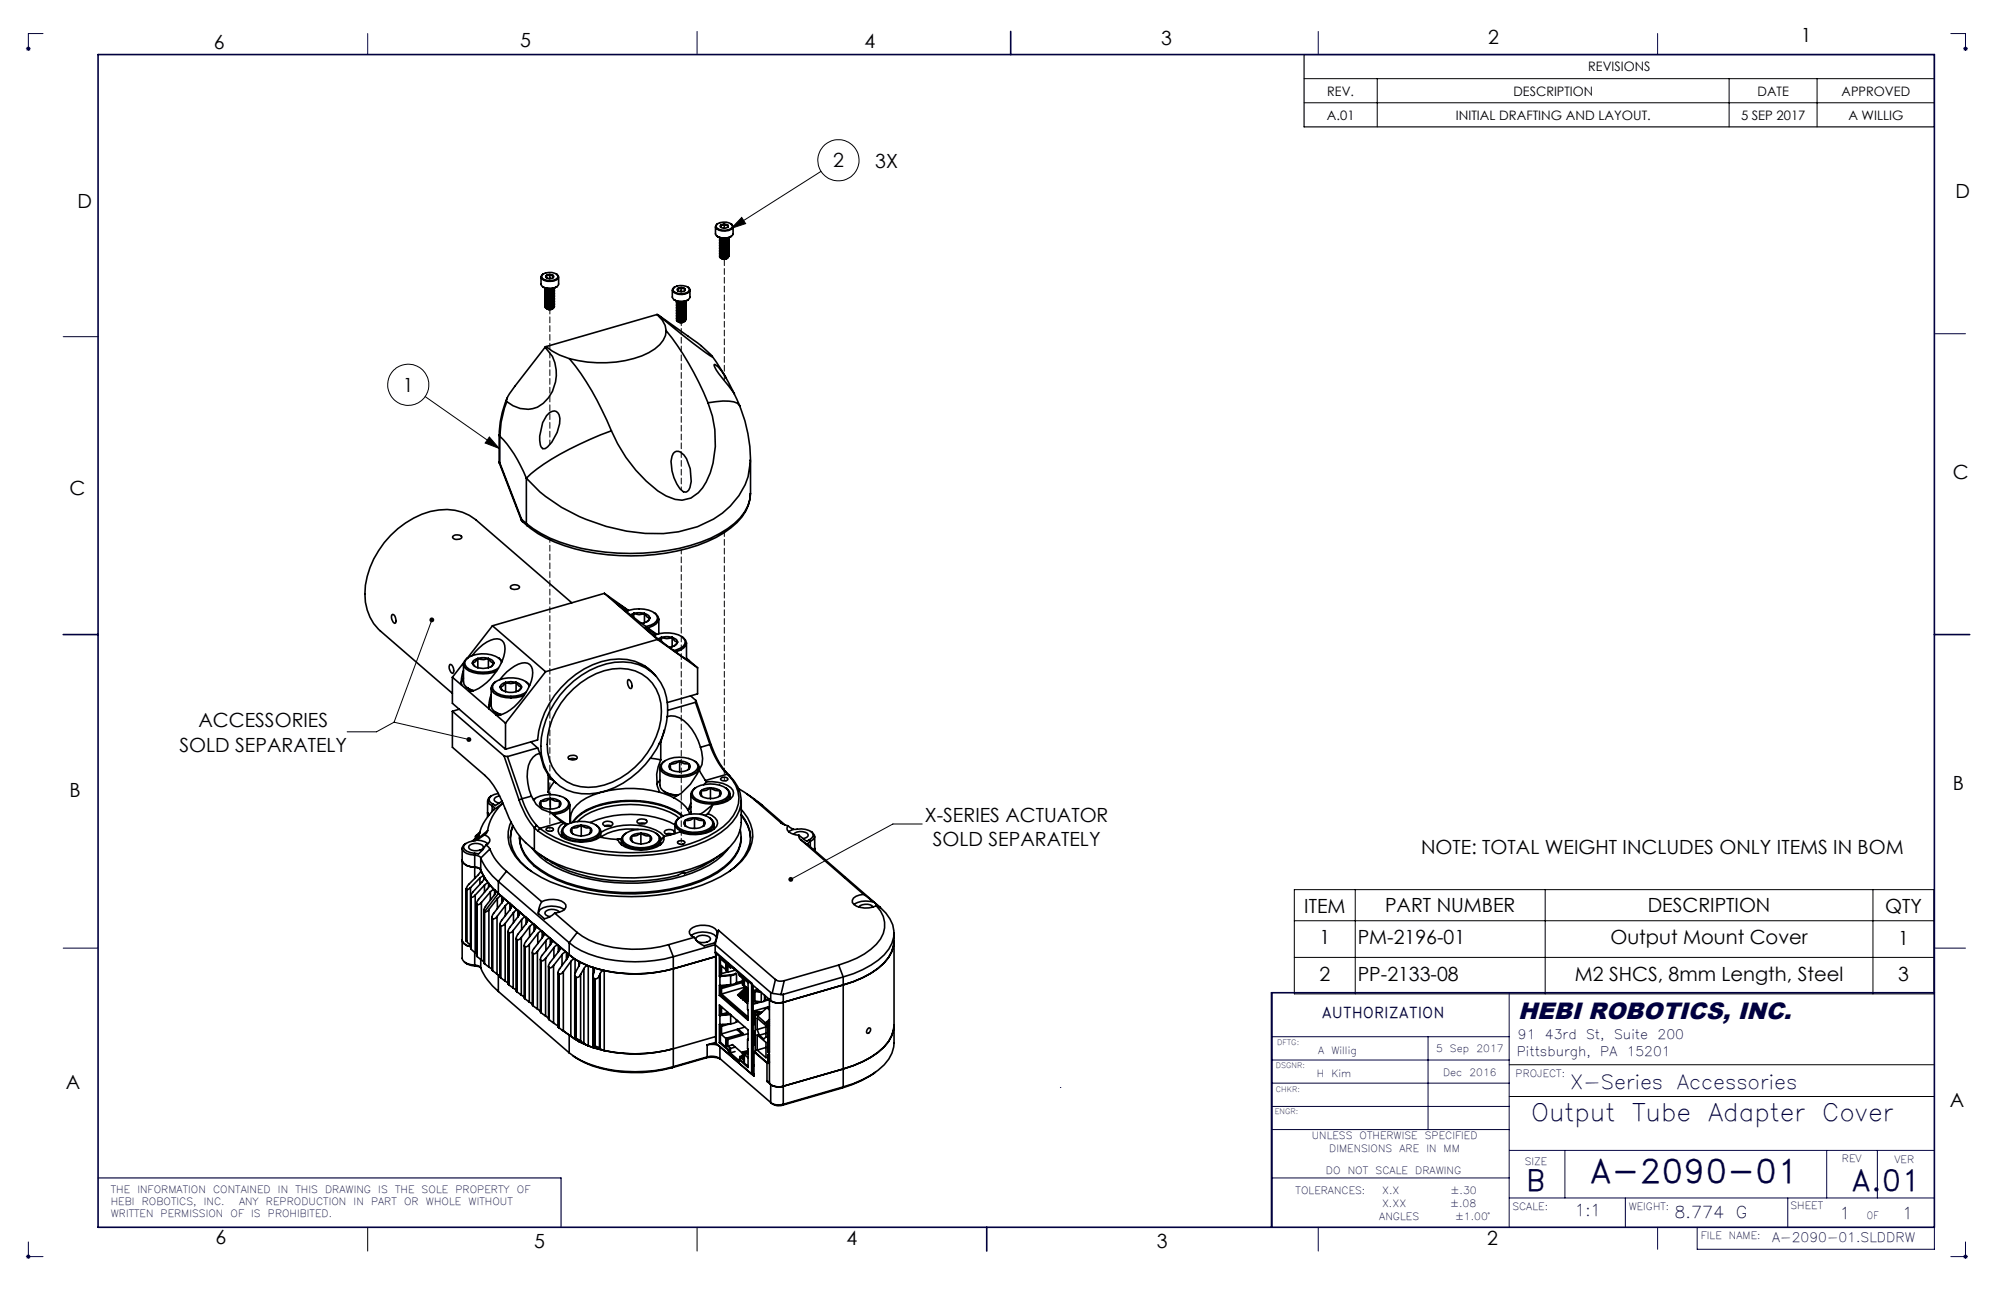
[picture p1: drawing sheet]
<svg xmlns="http://www.w3.org/2000/svg" width="432mm" height="279mm" viewBox="0 0 432 279" stroke-linecap="round" stroke-linejoin="round" font-family="sans-serif">
<defs><g id="words">
<text font-size="7.1" fill="#000040" x="344.3" y="256.2">A-2090-01</text>
<g font-size="6.3" fill="#000040">
<text x="401" y="258">A.01</text>
<text x="330.5" y="258">B</text>
</g>
<g font-size="5.2" fill="#000040">
<text x="331.5" y="242.8">Output</text>
<text x="353.5" y="242.8">Tube</text>
<text x="370" y="242.8">Adapter</text>
<text x="394.6" y="242.8">Cover</text>
</g>
<text font-size="5.1" fill="#000040" x="328.7" y="220.8">HEBI ROBOTICS, INC.</text>
<g font-size="4.2">
<text x="46.3" y="10.6">6</text>
<text x="112.6" y="10.2">5</text>
<text x="187.2" y="10.4">4</text>
<text x="251.5" y="9.8">3</text>
<text x="322.3" y="9.4">2</text>
<text x="389.9" y="9.1">1</text>
<text x="180.4" y="36.2">2</text>
<text x="189.5" y="36.4">3X</text>
<text x="16.8" y="45">D</text>
<text x="423.5" y="42.9">D</text>
<text x="87.3" y="84.8">1</text>
<text x="15" y="107.2">C</text>
<text x="422.9" y="103.8">C</text>
<text x="43" y="157.5">ACCESSORIES</text>
<text x="38.9" y="162.8">SOLD SEPARATELY</text>
<text x="15" y="172.6">B</text>
<text x="422.9" y="171.2">B</text>
<text x="200.3" y="178">X-SERIES ACTUATOR</text>
<text x="202" y="183.2">SOLD SEPARATELY</text>
<text x="307.8" y="185">NOTE: TOTAL WEIGHT INCLUDES ONLY ITEMS IN BOM</text>
<text x="282.4" y="197.6">ITEM</text>
<text x="299.9" y="197.6">PART NUMBER</text>
<text x="356.8" y="197.6">DESCRIPTION</text>
<text x="408.2" y="197.6">QTY</text>
<text x="285.7" y="204.5">1</text>
<text x="294" y="204.5">PM-2196-01</text>
<text x="348.7" y="204.5">Output Mount Cover</text>
<text x="411" y="204.6">1</text>
<text x="285.7" y="212.4">2</text>
<text x="294" y="212.4">PP-2133-08</text>
<text x="341" y="212.4">M2 SHCS, 8mm Length, Steel</text>
<text x="411" y="212.5">3</text>
<text x="14.3" y="235.9">A</text>
<text x="422.3" y="239.8">A</text>
<text x="46.6" y="269.5">6</text>
<text x="183.3" y="269.6">4</text>
<text x="322" y="269.6">2</text>
<text x="115.7" y="270.3">5</text>
<text x="250.5" y="270.3">3</text>
</g>
<g font-size="4.2" fill="#000040">
<text x="340" y="235.8">X-Series</text>
<text x="363.2" y="235.8">Accessories</text>
</g>
<g font-size="3.5" fill="#000040">
<text x="341" y="263.5">1:1</text>
<text x="362.6" y="263.8">8.774</text>
<text x="375.9" y="263.8">G</text>
<text x="398.4" y="264.1">1</text>
<text x="412" y="264.1">1</text>
</g>
<text font-size="3.2" fill="#000040" x="286.2" y="220.5">AUTHORIZATION</text>
<g font-size="2.8">
<text x="343.9" y="15.5">REVISIONS</text>
<text x="287.4" y="20.7">REV.</text>
<text x="327.8" y="20.7">DESCRIPTION</text>
<text x="380.6" y="20.7">DATE</text>
<text x="398.8" y="20.7">APPROVED</text>
<text x="287.3" y="25.9">A.01</text>
<text x="315.3" y="25.9">INITIAL DRAFTING AND LAYOUT.</text>
<text x="377" y="25.9">5 SEP 2017</text>
<text x="400.3" y="25.9">A WILLIG</text>
</g>
<g font-size="2.8" fill="#000040">
<text x="328.7" y="225.1">91</text>
<text x="334.5" y="225.1">43rd</text>
<text x="343.5" y="225.1">St,</text>
<text x="349.5" y="225.1">Suite</text>
<text x="358.9" y="225.1">200</text>
<text x="328.4" y="228.8">Pittsburgh,</text>
<text x="346.5" y="228.8">PA</text>
<text x="352.3" y="228.8">15201</text>
<text x="383.8" y="268.9">A-2090-01.SLDDRW</text>
</g>
<g font-size="2.2" fill="#000040">
<text x="311" y="227.8">5</text>
<text x="314" y="227.8">Sep</text>
<text x="319.7" y="227.8">2017</text>
<text x="285.1" y="233.2">H</text>
<text x="285.5" y="228.2">A</text>
<text x="288.3" y="233.2">Kim</text>
<text x="288.3" y="228.2">Willig</text>
<text x="312.5" y="233">Dec</text>
<text x="318.2" y="233">2016</text>
<text x="328.2" y="233.3">PROJECT:</text>
<text x="284.1" y="246.8">UNLESS</text>
<text x="287.8" y="249.6">DIMENSIONS</text>
<text x="294.4" y="246.8">OTHERWISE</text>
<text x="303.1" y="249.6">ARE</text>
<text x="308.6" y="246.8">SPECIFIED</text>
<text x="308.9" y="249.6">IN</text>
<text x="312.6" y="249.6">MM</text>
<text x="398.8" y="251.8">REV</text>
<text x="410.3" y="251.9">VER</text>
<text x="287.1" y="254.3">DO</text>
<text x="291.9" y="254.3">NOT</text>
<text x="297.9" y="254.3">SCALE</text>
<text x="306.5" y="254.3">DRAWING</text>
<text x="330.2" y="252.3">SIZE</text>
<text x="24" y="258.4">THE</text>
<text x="24" y="261">HEBI</text>
<text x="24" y="263.6">WRITTEN</text>
<text x="29.7" y="258.4">INFORMATION</text>
<text x="30.7" y="261">ROBOTICS,</text>
<text x="34.8" y="263.6">PERMISSION</text>
<text x="44.1" y="261">INC.</text>
<text x="46.1" y="258.4">CONTAINED</text>
<text x="49.9" y="263.6">OF</text>
<text x="51.8" y="261">ANY</text>
<text x="54.4" y="263.6">IS</text>
<text x="57.6" y="261">REPRODUCTION</text>
<text x="58" y="263.6">PROHIBITED.</text>
<text x="60.2" y="258.4">IN</text>
<text x="64" y="258.4">THIS</text>
<text x="70.4" y="258.4">DRAWING</text>
<text x="76.6" y="261">IN</text>
<text x="80.3" y="261">PART</text>
<text x="81.9" y="258.4">IS</text>
<text x="85.5" y="258.4">THE</text>
<text x="87.5" y="261">OR</text>
<text x="91.3" y="258.4">SOLE</text>
<text x="92.2" y="261">WHOLE</text>
<text x="98.6" y="258.4">PROPERTY</text>
<text x="101.5" y="261">WITHOUT</text>
<text x="111.9" y="258.4">OF</text>
<text x="280.6" y="258.6">TOLERANCES:</text>
<text x="299.3" y="261.5">X.XX</text>
<text x="299.3" y="258.6">X.X</text>
<text x="314" y="261.5">±.08</text>
<text x="314.1" y="258.6">±.30</text>
<text x="327.5" y="262">SCALE:</text>
<text x="352.7" y="262.2">WEIGHT:</text>
<text x="387.7" y="261.9">SHEET</text>
<text x="298.7" y="264.2">ANGLES</text>
<text x="315.1" y="264.2">±1.00°</text>
<text x="368.3" y="268.4">FILE</text>
<text x="374.4" y="268.4">NAME:</text>
<text x="404.3" y="264">OF</text>
</g>
<g font-size="1.6" fill="#000040">
<text x="276.6" y="226.4">DFTG:</text>
<text x="276.3" y="231.3">DSGNR:</text>
<text x="276.3" y="236.4">CHKR:</text>
<text x="276.1" y="241.2">ENGR:</text>
</g>
</g></defs>
<g fill="none" stroke="#000" stroke-width=".22">
<path d="M282.4 17h136.5M298.2 17v10.5M374.4 17v10.5M393.5 17v10.5M177.8 37.1l-19.4 12.4M282.4 22.3h136.5M160.6 47.1l.9 1.3-3.1 1.1zM92.1 85.9l16 11.2M106 94.7l2.1 2.4-3-1.1zM93.5 134.3l-8.2 22.1M85.3 156.4l16.2 3.8M85.3 156.4l-3.8 2.1h-6.3"/>
<path d="M199.7 178.5h-6.3l-22.2 12M280.3 192.7h138.5v22.6h-138.5zM280.3 199.4h138.5M293.5 192.7v22.6M334.6 192.7v22.6M405.6 192.7v22.6M280.3 207.4h138.5M326.8 230.6h92.1M326.8 237.5h92.1M79.6 265.8v5.2M151 265.8v5.2"/>
<circle cx="181.6" cy="34.7" r="4.5"/>
<circle cx="88.4" cy="83.3" r="4.5"/>
</g>
<g fill="none" stroke="#000040" stroke-width=".22">
<path d="M5.6 10.5h1M5.8 10.2l.7 .7M6.5 10.2l-.7 .7M9.3 7.3h-3.2v3.7M79.6 7.3v4.5M151 6.8v5M285.5 6.8v5M359 7.3v4.5M422.5 7.3h3.1v3.7M425.1 10.5h1.1M425.3 10.2l.7 .7M426 10.2l-.7 .7"/>
<path d="M13.7 72.9h7.5M418.9 72.3h6.7M13.7 205.4h7.5M275.5 215v50.8M326.8 215v50.8M418.9 205.4h6.7M229.6 235.5h.1M275.5 234.6h51.3M275.5 229.6h51.3M275.5 239.6h51.3M275.5 224.5h51.3M309.2 224.5v20.2"/>
<path d="M275.5 244.7h51.3M275.5 255.1h51.3M326.8 259.5h92.1M327 249.2h91.9M338.9 249.2v10.3M352 259.5v6.3M387.1 259.5v6.3M395.6 249.2v10.3M406.5 249.2v10.3M5.8 271.8l.7 .7M6.1 269v3.7M6.5 271.8l-.7 .7"/>
<path d="M9.3 272.2h-3.7M285.5 265.8v5.2M359 265.8v4.8M367.5 265.8v4.8h51.4v-4.8M422.5 272.2h3.7M425.3 271.8l.7 .7M425.6 269v3.7M426 271.8l-.7 .7"/>
</g>
<path d="M282.4 11.8h136.5v15.7h-136.5z" fill="none" stroke="#000" stroke-width=".25"/>
<path d="M21.2 255.1h100.3v10.7" fill="none" stroke="#000040" stroke-width=".25"/>
<path d="M21.2 11.8h397.7v254h-397.7zM218.9 6.8v5M13.7 137.4h7.5M418.9 137.4h7.6M418.9 215h-143.6v50.8M213.7 265.8v5.2" fill="none" stroke="#000040" stroke-width=".35"/>
<g fill="#000">
<path d="M160.6 47.1l.9 1.3-3.1 1.1zM106 94.7l2.1 2.4-3-1.1z"/>
<path d="M170.9 190l-.2 .4 .1 .3 .4-.2-.4 .2a.53 .53 0 0 0 .7 .2 .53 .53 0 0 0 .2-.7 .53 .53 0 0 0-.8-.2zM93.1 134a.52 .52 0 0 0 .2 .7 .52 .52 0 0 0 .7-.2 .52 .52 0 0 0-.3-.7l-.2 .5 .2-.5-.3-.1zM101.2 159.8a.54 .54 0 0 0 .1 .8 .54 .54 0 0 0 .8-.3l-.6-.1 .6 .1v-.2a.55 .55 0 0 0-.9-.3z"/>
</g>
<g fill="none" stroke="#000" stroke-width=".35">
<path d="M117.3 59.7a2.77 2.77 0 0 1 3.3-.3l.2 .4a1.31 1.31 0 0 1-1.5 1 1.89 1.89 0 0 1-2-.8zM117.6 59.4l-.4 .4v.3a2.6 2.6 0 0 0 3.7 .2v-.4l-.4-.5M118.3 59.7l-.1 .1 .1 .3M118.3 59.7v.4M119.1 59.5l.7 .2M119.1 59.5l-.8 .2M119.1 59.5v.8M119.8 59.7v.4M154.9 49.1v1.5a1.22 1.22 0 0 0 1.5 .9 2.17 2.17 0 0 0 2.3-.9v-1.5M155.1 48.8a2.54 2.54 0 0 1 3.5 .1 1.3 1.3 0 0 1-1.5 1 2 2 0 0 1-2.1-.8zM155.3 51.2a3 3 0 0 0 3.1 0M155.4 48.5l-.4 .4-.1 .3a2.6 2.6 0 0 0 3.8 .2v-.4l-.4-.5"/>
<path d="M155.8 51.8h.1M155.8 52.1h.1M155.8 52.5h.1M155.8 52.8h.1M155.8 53.1v.1M155.8 53.5h.1M155.8 53.8v.1M155.8 54.2h.1M155.8 54.5v.1M155.8 54.9h.1M155.8 55.2h.1M155.9 54.8v.1a1.26 1.26 0 0 0 1.9-.2 1.19 1.19 0 0 1-1.9 .2"/>
<path d="M155.9 54.5v.1a1.29 1.29 0 0 0 1.9-.2 1.23 1.23 0 0 1-1.9 .2M155.9 53.8v.1a1.29 1.29 0 0 0 1.9-.2 1.23 1.23 0 0 1-1.9 .2M155.9 53.1a1.14 1.14 0 0 0 1.9-.1 1.19 1.19 0 0 1-1.9 .2M155.9 52.7v.1a1.26 1.26 0 0 0 1.9-.2 1.21 1.21 0 0 1-1.9 .2M155.9 52v.1a1.29 1.29 0 0 0 1.9-.2 1.23 1.23 0 0 1-1.9 .2M155.9 51.4a1.26 1.26 0 0 0 1.9 .1M156 55.3l-.1 .3a1.32 1.32 0 0 0 1.9-.2 1.19 1.19 0 0 1-2 .2M156.1 49.2l.7 .2M156.1 48.8v.4M156.1 49.2h.1M156.2 55.2h1.1M156.4 56.1h.9"/>
<path d="M156.8 48.5l.8 .3M156.8 48.5l-.7 .3M156.8 48.5v.9M157.6 49.2l-.8 .2M157.6 48.8v.4M157.7 55.7a1.02 1.02 0 0 1-1.5 .2M157.8 55a1.16 1.16 0 0 1-1.9 .1M157.8 54a1.29 1.29 0 0 1-1.9 .2v-.1M157.8 53.3a1.32 1.32 0 0 1-1.9 .3v-.2M157.8 52.3a1.29 1.29 0 0 1-1.9 .2v-.1M157.8 51.6a1.32 1.32 0 0 1-1.9 .2v-.1M157.8 55.1a1.21 1.21 0 0 1-1.9 .1"/>
<path d="M157.8 54a1.26 1.26 0 0 1-1.9 .2M157.8 53.3a1.21 1.21 0 0 1-1.9 .2M157.8 52.3a1.26 1.26 0 0 1-1.9 .2M157.8 51.6a1.21 1.21 0 0 1-1.9 .2M157.8 51.6h.1M157.8 52.3h.1M157.8 53.3h.1M157.8 54h.1M157.8 55v.1M117.2 60v1.5a1.22 1.22 0 0 0 1.4 .9 2.05 2.05 0 0 0 2.4-.9v-1.5M117.5 62.1a3 3 0 0 0 3.1 0M118 75.2a8.3 8.3 0 0 1 .8 10.9 5.9 5.9 0 0 1-9.1 .9"/>
<path d="M118 75.2l-6.5 8.5a8.1 8.1 0 0 0-1.8 2.9v.4M118 62.7h.1M118 63h.1M118 63.4h.1M118 63.7h.1M118 64v.1M118 64.4h.1M118 64.7v.1M118 65.1h.1M118 65.4v.1M118 65.8h.1M118 66.1h.1"/>
<path d="M118.1 66v.2a1.26 1.26 0 0 0 2-.3 1.19 1.19 0 0 1-2 .2M118.1 65v.1a1.29 1.29 0 0 0 2-.2 1.23 1.23 0 0 1-2 .2M118.1 64.7a1.15 1.15 0 0 0 2-.1 1.19 1.19 0 0 1-2 .2M118.1 64.3a1.15 1.15 0 0 0 2-.1 1.19 1.19 0 0 1-2 .2M118.1 64v.1a1.26 1.26 0 0 0 2-.2 1.21 1.21 0 0 1-2 .2M118.1 63.3v.1a1.29 1.29 0 0 0 2-.2 1.23 1.23 0 0 1-2 .2M118.1 62.6a1.15 1.15 0 0 0 2-.1 1.19 1.19 0 0 1-2 .2M118.1 62.3a1.28 1.28 0 0 0 1.9 .1M118.2 66.2l-.1 .3a1.32 1.32 0 0 0 2-.2 1.22 1.22 0 0 1-2 .3v-.1M118.3 75.1l-.3 .1M118.3 75.1l1.3 .9 1.6 .9 2.1 .8M118.3 60.1l.8 .2"/>
<path d="M118.3 60.1h.1M118.4 66.1h1.1M118.6 67h.9M119.8 60.1l-.7 .2M119.9 66.6a1.07 1.07 0 0 1-1.5 .2M120.1 65.6a1.26 1.26 0 0 1-2 .2v-.1M120.1 65.3a1.29 1.29 0 0 1-2 .2v-.1M120.1 63.5a1.29 1.29 0 0 1-2 .2v-.1M120.1 62.8a1.32 1.32 0 0 1-2 .3v-.2M120.1 65.6a1.23 1.23 0 0 1-2 .2M120.1 65.3a1.26 1.26 0 0 1-2 .2M120.1 63.6a1.26 1.26 0 0 1-2 .1"/>
<path d="M120.1 62.9a1.21 1.21 0 0 1-2 .1M120.1 62.8v.1M120.1 63.5v.1M120.1 65.3h.1M123.3 77.7a59.2 59.2 0 0 1 9.1 15.6M142.3 68.1l1.1 1.2 .6 1.2 .3 1.1M142.3 68.1l.2 .1M142.3 68.1l-24 7M142.5 68.2l8.6 6.1 2.9 2.5 .3 .4-.1 .1a127.8 127.8 0 0 1-11.7-9.1zM144.3 71.6a62.2 62.2 0 0 1 9 15.6M144.3 71.6a5.1 5.1 0 0 1-2.5 4 22.5 22.5 0 0 1-14.6 2.8l-3.9-.7M145.6 62.8v1.5a2.18 2.18 0 0 0 2.8 .9l.6-.3 .3-.3 .1-1.8"/>
<path d="M145.8 62.5a2.5 2.5 0 0 1 3.5 .1 1.25 1.25 0 0 1-1.6 1 2 2 0 0 1-2-.8zM145.9 64.9a3 3 0 0 0 3.1 0M146 62.2l-.3 .4-.1 .3a2.55 2.55 0 0 0 3.7 .2 .77 .77 0 0 0-.3-.9M146.5 65.2a1.36 1.36 0 0 0 1.9 0M146.5 68.5v.2a1.28 1.28 0 0 0 2-.3 1.2 1.2 0 0 1-2 .2M146.5 67.8v.2a1.31 1.31 0 0 0 2-.3 1.16 1.16 0 0 1-2 .2M146.5 67.1v.2a1.25 1.25 0 0 0 2-.3 1.13 1.13 0 0 1-2 .3v-.1M146.5 66.8v.1a1.28 1.28 0 0 0 2-.2 1.2 1.2 0 0 1-2 .2M146.5 66.1v.2a1.31 1.31 0 0 0 2-.3 1.16 1.16 0 0 1-2 .2M146.5 65.4v.1a1.25 1.25 0 0 0 2-.2 1.17 1.17 0 0 1-2 .3v-.1M146.7 69l-.2 .4a1.25 1.25 0 0 0 2-.3 1.16 1.16 0 0 1-2 .2M146.8 62.9l.7 .2"/>
<path d="M146.8 62.5v.4M146.8 62.9v.1M146.9 69h1.1M147.5 62.3l.8 .2M147.5 62.3l-.7 .2M147.5 62.3v.8M148 69.8h-.9M148.3 62.9l-.8 .2M148.3 62.5v.4M148.4 69.4a1.16 1.16 0 0 1-1.6 .3M148.5 68.8a1.28 1.28 0 0 1-2 .2v-.1M148.5 68.1a1.28 1.28 0 0 1-2 .2v-.1"/>
<path d="M148.5 67.4a1.25 1.25 0 0 1-2 .2v-.1M148.5 66.4a1.28 1.28 0 0 1-2 .2v-.1M148.5 65.7a1.31 1.31 0 0 1-2 .2v-.1M148.5 68.8a1.19 1.19 0 0 1-2 .1M148.5 68.1a1.17 1.17 0 0 1-2 .2M148.5 67.4a1.17 1.17 0 0 1-2 .2M148.5 66.4a1.17 1.17 0 0 1-2 .1M148.5 65.7a1.17 1.17 0 0 1-2 .1M148.5 65.7h.1M148.5 66.4h.1M148.5 67.4h.1M148.5 68.1h.1"/>
<path d="M148.5 68.8h.1M154.2 77.2l3 4.6M154.7 78.9a5.2 5.2 0 0 1 2.3 2.6l2 3.8-3.9-5.1a1.23 1.23 0 0 1-.4-1.3zM108.1 94.2l.1 .3M108.1 94.2v5.8M108.2 94.5a26.4 26.4 0 0 1 5.8 9.1M108.2 94.5v5.8M109.7 87l-.5 1.4-.7 3-.3 3.1M109.9 86.1a20.5 20.5 0 0 0-1.8 8.1M118.4 90a1.79 1.79 0 0 1 2-.9 2.29 2.29 0 0 1 .8 2.7 8 8 0 0 1-3.1 5.4 .78 .78 0 0 1-1.1-.8 8.4 8.4 0 0 1 1.4-6.4zM132.4 93.3a63.4 63.4 0 0 0-17.4 9.3l-1 1M146.1 97.9l.3-.1a2.21 2.21 0 0 1 2.3 1.5 7.3 7.3 0 0 1 .4 6.9 .84 .84 0 0 1-1.3 .2 8.5 8.5 0 0 1-2.3-7.6z"/>
<path d="M153.3 87.2a21.1 21.1 0 0 1-.4 17.2 6.7 6.7 0 0 1-5.2 3.9 11.8 11.8 0 0 1-7.8-4.1 32.1 32.1 0 0 1-7.5-10.9M158.9 85.2l1.3 2.7a2.32 2.32 0 0 0-2.3-1h-1.3l-3.3 .3M160.2 87.9a25.6 25.6 0 0 1 1.8 15.4 17.2 17.2 0 0 1-11 10.8 29.4 29.4 0 0 1-15.3 .9 40.1 40.1 0 0 1-18.8-8.5l-2.9-2.9M162.5 99.7v7.2a9.8 9.8 0 0 1-4.9 7.6 36.5 36.5 0 0 1-18.4 5.3 45.5 45.5 0 0 1-20.1-3.2l-3.6-2.1-1.5-1.1M98 116.2a1.37 1.37 0 0 1 2 .1 1.33 1.33 0 0 1-2 .1zM108.1 100l.1 .4M108.1 100l.1 .3M108.2 100.4l4.7 12.2M108.2 100.3v.1M108.2 100.3l4.8 12.2M112.9 112.6l.3 .4M113 112.5l-.1 .1"/>
<path d="M113 112.5l.2 .5M113 112.5l1 .9M113.2 113l1 .9M114 113.4l.2 .5M114 103.6v9.8M162.5 106.9a9.3 9.3 0 0 1-4.2 7.4 32.4 32.4 0 0 1-16.6 5.8 44.1 44.1 0 0 1-23.5-3.6l-1.7-.9-2.3-1.7M84.9 133.1h.2a1.5 1.5 0 0 1 .5 1.9 1.37 1.37 0 0 1-.7-1.9zM106.6 135.5l-5.5 7.1M106.6 135.5l11.5 10M110.6 126.9a1.31 1.31 0 0 1 1.9 .3 1.37 1.37 0 0 1-2 .1zM123.8 130.6l-20.6-17.9a10.6 10.6 0 0 0-10-1.9 19.7 19.7 0 0 0-14.2 17.8 10.4 10.4 0 0 0 3.4 8.1l15.6 13.5M130.9 128.5l-24.3 7"/>
<path d="M130.9 128.5l11.5 10M130.9 128.5l5.2 3.7M135.6 132.4a6.9 6.9 0 0 1 6.4 .5 1.26 1.26 0 0 1-.3 2.1l-1.8 .7M136 132.3l-2.4-1.6 4.8 4 3.8 2.7M137.2 132.9l.9-.2 1.5 .2M137.2 132.9l-.7 .3M137.2 132.9a2.54 2.54 0 0 0 2.4 0M137.2 132.9l-.4 .5M137.2 132.9v.8M139.6 134.9l-.7 .1M139.6 132.9a1.25 1.25 0 0 1 1.1 .9M139.6 132.9l.6 .8 .5 .1"/>
<path d="M139.6 132.9v2M140.7 133.8a1.23 1.23 0 0 1-1.1 1.1M140.7 133.8l-.6 .9M141.6 137.7a7 7 0 0 1 6.1 .2 1.34 1.34 0 0 1 .7 1.4 1.34 1.34 0 0 1-1.1 1.1l-1.4 .5M141.6 132.7a1.49 1.49 0 0 1 1 1.5 1.49 1.49 0 0 1-1.2 1.4l-1.1 .4M142 137.4l-2.4-1.5a67.7 67.7 0 0 0 9.6 7.2l-.2-.2M142.4 138.5l-24.3 7M142.4 138.5l8.7 6.1M142.7 134.1v3.2M143.2 138l.9-.1 1.5 .1M143.2 138l-.7 .4M143.2 138a2.54 2.54 0 0 0 2.4 0"/>
<path d="M143.2 138l-.4 .6M143.2 138v.9M145.6 138a1.33 1.33 0 0 1 1.1 1.1M145.6 138l.6 .9 .5 .2M145.6 138v2.1M146.7 139.1a1.36 1.36 0 0 1-1.1 1M146.7 139.1l-.7 .8M147.7 137.9l.1 .1a1.36 1.36 0 0 1 .3 2.3l-.7 .5-1.1 .4M148.7 139.3v3.5M97.4 143.9a1.19 1.19 0 0 1 .6 1.9 1.56 1.56 0 0 1-.6-1.9zM98 154.1v7.8l7 6.1a17.6 17.6 0 0 1 4.4 7.2 17.4 17.4 0 0 0 6.3 9M98 146.7v5.6l11.5 10"/>
<path d="M98 154.1l11.1 9.6M98 146.7l9.5 8.2M99.5 153.6l-1.5 .5M100.4 143.8v3.9a2.49 2.49 0 0 0 2.2 1.9M100.4 145.2a5.9 5.9 0 0 0-.4 3.2M100.4 146.9l-.5 .9M100.4 143.5l-2.4 3.2M101.1 148.9l1.3 .7M101.4 142.5a1.52 1.52 0 0 0-1 1.5 1.52 1.52 0 0 0 1.2 1.3 7.8 7.8 0 0 0 5.9 .1M102.2 142a8.2 8.2 0 0 1 5.5-3.6 1.79 1.79 0 0 1 1.7 2.1 11.9 11.9 0 0 1-6.5 9l-1.4 .2M102.3 143.6a1.36 1.36 0 0 0 1.2 1M102.3 143.6l.5 .7"/>
<path d="M103.5 142.6a3.8 3.8 0 0 1 2.3 0M103.5 142.6a1.25 1.25 0 0 0-1.2 1M103.5 144.6a3.8 3.8 0 0 0 2.3 0M103.5 142.6a1.66 1.66 0 0 1-1.2 1M103.5 142.6l1.3 .3 1-.3M103.5 142.6v2M105.8 142.6a1.25 1.25 0 0 1 1.1 1M105.8 142.6l.6 .8 .5 .2M105.8 142.6v2M106.4 149v3.9a2.41 2.41 0 0 0 2.1 1.9M106.4 150.5a5.8 5.8 0 0 0-.4 3.1M106.4 152.1l-.5 .9"/>
<path d="M106.9 143.6a1.36 1.36 0 0 1-1.1 1M106.9 143.6l-.6 .8M107.1 154.1l1.3 .7M107.4 147.6a1.51 1.51 0 0 0-1 1.6 1.51 1.51 0 0 0 1.2 1.3 7.5 7.5 0 0 0 5.9 .1M107.5 154.9l2 1.7M107.9 142.5l.8 .7M108.2 147.2a9.8 9.8 0 0 1 4.8-3.6 1.82 1.82 0 0 1 2.4 2.1 11.7 11.7 0 0 1-6.5 9l-1.4 .2M108.3 148.8a1.25 1.25 0 0 0 1.2 1M108.3 148.8l.5 .7M108.6 143.5a2.58 2.58 0 0 0-2.2-1.7 6.1 6.1 0 0 0-5.5 1 1.34 1.34 0 0 0 .7 2.1 7 7 0 0 0 6.3-.2M109.5 147.8a3.8 3.8 0 0 1 2.3 0M109.5 147.8a1.36 1.36 0 0 0-1.2 1"/>
<path d="M109.5 149.8a3.8 3.8 0 0 0 2.3 0M109.5 147.8l-.5 .7-.7 .3M109.5 147.8a2.78 2.78 0 0 0 2.3 0M109.5 147.8v2M109.5 156.6v5.7M111.8 147.8a1.36 1.36 0 0 1 1.1 1M111.8 147.8l.6 .8 .5 .2M111.8 147.8v2M112.9 148.8a1.25 1.25 0 0 1-1.1 1M112.9 148.8l-.6 .8M113.9 147.6l.8 .8M114.6 148.7a2.76 2.76 0 0 0-2.4-1.7 5.8 5.8 0 0 0-5.3 1.1 1.38 1.38 0 0 0 .8 2.1 6.9 6.9 0 0 0 6.2-.3"/>
<path d="M118.1 145.5l-8.6 11.1M122.7 148.9a16.5 16.5 0 0 1 13.9-5.4 9.5 9.5 0 0 1 8 9.3 19.4 19.4 0 0 1-11.5 17.8 12.4 12.4 0 0 1-11.8-.3 10.5 10.5 0 0 1-4.1-10.5 19.4 19.4 0 0 1 5.5-10.9zM124.2 149.2a14.5 14.5 0 0 1 11.8-4.3 8.7 8.7 0 0 1 7.2 9.2 17.6 17.6 0 0 1-14.1 16.3 8.8 8.8 0 0 1-10.6-9.2 16.6 16.6 0 0 1 5.7-12zM136 147.2h.1a1.44 1.44 0 0 1 .6 1.9 1.21 1.21 0 0 1-.8-1.5zM139.5 144.1l1.8 1.6M142 146.4a10 10 0 0 0-9.8-3.5 19.9 19.9 0 0 0-15.8 17.4l-6.9 2M143.8 158.1l-.7 2.7M144.4 155.2a3.7 3.7 0 0 1 3.7 .9 11.2 11.2 0 0 1 3.6 5.8M145.6 140.1l-.7 .1M148.7 142.6l.3 .3M149 142.9l2.1 1.7M149 142.9l.1 .2"/>
<path d="M149.5 150.7l1.2 1M150.6 152.1l-6 1.7M150.6 152.1l3.1 9.2M150.7 151.7l-.1 .4M150.7 151.7l3.3 9.6M151.1 144.6v5.7l-6.6 1.9M105.6 176l.2 .6M105.6 179.9l-.3 .6-.4 .3M105.6 173.4v3.5M106.4 172.4a1.12 1.12 0 0 0-.4 1.8l.6 .3M106.6 174.5a.52 .52 0 0 1 .4 .4 .52 .52 0 0 1-.1 .5M106.6 174.5v1.3"/>
<path d="M106.8 174.2l-.2 .3M106.9 175.4a11 11 0 0 0-3.3 6.2l2-1.7M107.9 171.9a2.66 2.66 0 0 0-1.9 1l-.1 .4 .3 .5 .6 .4M108.2 172.4a1.06 1.06 0 0 0-1.2 .9l.6 .5 .6 .1M108.7 174.1a10.4 10.4 0 0 0-3.1 5.8M108.7 173.5l-1.5 1-.4-.3M108.7 174.1l-1.8 1.3M108.9 173.9l-.2 .2M109.1 163.7l3.3 9.5M109.1 163.7l.8 .2M109.9 163.9l3.1 9.1M111 178.8a7.4 7.4 0 0 0 1.7 7.9l2.4 2"/>
<path d="M111.1 178.9l-.4 1.3-.2 1.3M112.4 173.2a17 17 0 0 0 3.3 6.1M113 173a16.9 16.9 0 0 0 3.2 5.8M113 173l-.6 .2M114.9 160.7l1.5 1.3M115.1 172.4a5.2 5.2 0 0 0 4.2 3.6M115.1 172.4l-2.1 .6M115.5 173.3a6.2 6.2 0 0 1 7.2-.2 1.2 1.2 0 0 1-.2 2.1 5.8 5.8 0 0 1-3.1 .9M115.7 179.3v4.9M115.7 179.3l.8 .7M115.9 172.9l-.2 .2M116.2 178.8l.7 .6"/>
<path d="M116.2 178.8l-.5 .5M116.4 162l.5 1.2M116.4 162l-6.5 1.9M116.9 179.4l-.4 .6M116.9 163.2l.9 3 .9 1.6M116.9 163.2a3.8 3.8 0 0 0-2.7 3.7 11.6 11.6 0 0 0 .9 5.5M117.2 173.5a.69 .69 0 0 0 0 1.2M117.2 174.7a3.1 3.1 0 0 0 2 .5M117.2 173.5v1.2M117.2 174.7l.2 .1M118.4 179.4l.6-.2a.66 .66 0 0 1 .8 .5l-.3 .3h-.9l-.3-.3zM118.7 167.8l.7 1"/>
<path d="M118.7 167.8v3.8M118.7 171.6l.6 .5M119.2 172.9a3.1 3.1 0 0 1 1.9 .6M119.2 172.9a3.1 3.1 0 0 0-2 .6M119.2 172.9l-.9 .6h-1.1M119.2 172.9a2.07 2.07 0 0 0 1.9 .6M119.2 172.9v2.3M119.3 176l2.4 2M119.3 176l3.6 2.5M119.4 168.7l1.1 1M120.1 169.3l-1 1.4-.4 .9M121.1 174.7a3.1 3.1 0 0 1-1.9 .5"/>
<path d="M121.1 173.5a.69 .69 0 0 1 0 1.2M121.1 173.5v1.2M121.1 174.7l-.1 .1M121.7 178l.3 .3M121.7 178l-4.8 1.4M122 178.3a1.65 1.65 0 0 0-.4 2.9 8.3 8.3 0 0 0 8.3 .1l3.9 .6a3.4 3.4 0 0 0 2.7 1.9 8.3 8.3 0 0 0 6.5-.8l.5-.6 .3-.6-.1-.6M122 178.3l.7 .5M122.2 179.1a6.2 6.2 0 0 1 6.4-.7 1.41 1.41 0 0 1 1.2 1.1 1.41 1.41 0 0 1-.5 1.4 6.3 6.3 0 0 1-7.1-.2l-.3-.5v-.6zM122.4 172.9a1.51 1.51 0 0 1 1 1.6 1.51 1.51 0 0 1-1.2 1.3l-2.4 .6M122.6 178.7a1.52 1.52 0 0 0-1 1.6 1.52 1.52 0 0 0 1.2 1.3 7.1 7.1 0 0 0 6.7-.4l.5-.5 .1-.6M123.1 163.9a1.35 1.35 0 0 1 1.9 .1 1.17 1.17 0 0 1-2 .1zM123.3 164.4l.6-.1 .8 .1"/>
<path d="M123.4 174.3v4M123.4 177l.1 .2M123.4 177.1l.1 .1M123.5 177.2l.1 1M123.9 179.3a.66 .66 0 0 0 0 1.1M123.9 179.3v1.1M125.9 178.7a3.4 3.4 0 0 0-2 .6M125.9 178.7l1.3 .3 .6 .3M125.9 178.7l-.9 .5-1.1 .1M125.9 178.7l1.1 .6h.8M125.9 178.7v2.3M127.8 178.2a22 22 0 0 1 18.4 .4"/>
<path d="M127.8 179.3a.66 .66 0 0 1 0 1.1M127.8 179.3v1.1M129.1 178.7a2 2 0 0 1 1 1.4M130.6 178.3a1.48 1.48 0 0 1 2.1 .1 1.38 1.38 0 0 1-2.2 .1zM131 178.9h1.3M138.1 177.6l.8-.2a.91 .91 0 0 1 1.2 .7 1.57 1.57 0 0 1-2.2-.1zM138.2 179.6a12 12 0 0 0-8.1 1.7M138.4 178.4h1.3M140.9 164.2l2.2 .4M142.8 171.6a23.4 23.4 0 0 0-15.8 1.2 6 6 0 0 0-3.5 4.4M142.8 171.6l3 1.2M142.9 166.2v3.9a2.42 2.42 0 0 0 2.1 1.8l1.8 .3"/>
<path d="M142.9 169l-.6 .8M143.1 164.6a8.3 8.3 0 0 0-.3 7M143.1 160.8l-.4 .2M143.1 160.8v3.8M143.6 165.1a6.4 6.4 0 0 1 7.1-.1 1.21 1.21 0 0 1-.2 2.1 6.2 6.2 0 0 1-7.1-.4l-.2-.5v-.6zM143.7 171.3l.2 .2a5.1 5.1 0 0 0 2.7 .8M143.9 164.9a1.49 1.49 0 0 0-1 1.5 1.49 1.49 0 0 0 1.2 1.3 7.2 7.2 0 0 0 6.7-.4 1.41 1.41 0 0 0-.4-2.4M145.2 165.4a.69 .69 0 0 0 0 1.2M145.2 166.6a3.1 3.1 0 0 0 2 .5M145.2 165.4v1.2M145.2 166.6l.2 .1M145.8 172.8a7.2 7.2 0 0 1 3.2 2.7"/>
<path d="M146.2 178.5v2.1M146.8 177.4a6.5 6.5 0 0 1 7.1-.1 1.23 1.23 0 0 1-.2 2.1 6.3 6.3 0 0 1-7.1-.4l-.2-.6 .1-.5zM147.1 177.2a18.5 18.5 0 0 0-12.4-2.9 16.3 16.3 0 0 0-9 3l-.6 .6M147.1 177.1a1.49 1.49 0 0 0-.9 1.6 1.49 1.49 0 0 0 1.2 1.3 7.1 7.1 0 0 0 6.7-.4 1.43 1.43 0 0 0-.4-2.5M147.2 164.9a3.1 3.1 0 0 1 2 .5M147.2 164.9a3.1 3.1 0 0 0-2 .5M147.2 164.9l-.9 .4-1.1 .1M147.2 164.9a2.07 2.07 0 0 0 2 .5M147.2 164.9v2.2M147.8 176.8a16.5 16.5 0 0 0-9.4-3.2 22 22 0 0 0-12.1 2.4l-1.1 .8-1.1 1.3M147.9 176.7a18.3 18.3 0 0 0-12.4-3.3 18.1 18.1 0 0 0-9.7 2.8l-1 .9-.8 1M148.4 177.7a.74 .74 0 0 0 0 1.2"/>
<path d="M148.4 178.9a3.1 3.1 0 0 0 2 .5M148.4 177.7v1.2M148.4 178.9l.2 .1M149 175.5l.4 .9M149.2 166.6a3.1 3.1 0 0 1-2 .5M149.2 165.4a.69 .69 0 0 1 0 1.2M149.2 165.4v1.2M149.2 166.6l-.3 .1M149.6 174.8l-.6 .7M149.6 174l-.6 1.5M149.6 172l.1 4.3M150.3 170.9a6.3 6.3 0 0 1 7.1 0 1.25 1.25 0 0 1-.2 2 6.7 6.7 0 0 1-6.6 .1 1.27 1.27 0 0 1-.3-2.1z"/>
<path d="M150.4 177.1a3.1 3.1 0 0 1 2 .6M150.4 177.1a3.1 3.1 0 0 0-2 .6M150.4 177.1l-.9 .5-1.1 .1M150.4 177.1a2.44 2.44 0 0 0 2 .6M150.4 177.1v2.3M150.6 170.6a1.52 1.52 0 0 0-.9 1.6 1.52 1.52 0 0 0 1.1 1.3 7.3 7.3 0 0 0 6.8-.4 1.43 1.43 0 0 0-.5-2.5M151.4 166.2v.3M151.4 166.7a11.9 11.9 0 0 1-5.6 6.1M151.4 166.7l1.4 2.4M151.7 161.9a5.3 5.3 0 0 1-.3 4.8M151.9 171.2a.66 .66 0 0 0 0 1.2M151.9 172.4l.5 .3 1.4 .3"/>
<path d="M151.9 171.2v1.2M151.9 172.4l.1 .1M152.4 178.9a3.1 3.1 0 0 1-2 .5M152.4 177.7a.69 .69 0 0 1 0 1.2M152.4 177.7v1.2M152.4 178.9l-.2 .1M152.8 169.1l.2 .2M153 169.3a6.2 6.2 0 0 1 5.7 1.9 1.79 1.79 0 0 1-1.1 2.3l-1 .4-2.3 .4M153 169.3l-.6 .7M153.3 176.2a2.62 2.62 0 0 1 2.1 2.2 3 3 0 0 1-2.4 2 9.4 9.4 0 0 1-5.8-.2l-3.5 1M153.3 176.2l-.6 .4M153.7 161.3a17 17 0 0 0 3.2 5.7"/>
<path d="M153.7 161.3l-2 .6M153.7 161.3h.3M153.8 170.6a3.4 3.4 0 0 1 2.1 .6M153.8 170.6l-1.4 .3-.5 .3M153.8 170.6l-.8 .6h-1.1M153.8 170.6a2.32 2.32 0 0 0 2.1 .6M153.8 170.6v2.4M154 161.3a17.8 17.8 0 0 0 3.3 6M154.3 174.3l-1 1.9M154.3 174.3l-2.7 2.1M154.7 178.5v1.1M155.9 172.4a3.4 3.4 0 0 1-2.1 .6"/>
<path d="M155.9 171.2a.66 .66 0 0 1 0 1.2M155.9 171.2v1.2M155.9 172.4l-.3 .1M156.1 168.6a.93 .93 0 0 1 1.5 .2l-.4 .3h-.6l-.5-.2zM156.9 167l.6 .7M156.9 167l.4 .3M157.3 167.3l.7 .7M157.5 167.7a6.8 6.8 0 0 1 .4 10.2 22.1 22.1 0 0 1-10.8 5.5 43.1 43.1 0 0 1-26.8-2l-3.4-2M157.5 167.7l.5 .3M157.5 167.7l-4.7 1.4M158 168a6.9 6.9 0 0 1 .6 10 20.3 20.3 0 0 1-10.1 5.8 44.7 44.7 0 0 1-26.8-1l-3.7-1.8-1.5-1M158.1 172v1.1"/>
<path d="M159.9 170.8l3.5 2.4M160.3 179.7a7.1 7.1 0 0 1-2.2 6.9 22.9 22.9 0 0 1-10.7 5.5 44.2 44.2 0 0 1-26.8-1.7 16.7 16.7 0 0 1-7-5.4 6.7 6.7 0 0 1-1.1-3.9M160.5 173.4v4.8a8.2 8.2 0 0 1-3.7 6.3 31.1 31.1 0 0 1-16.9 5.5 40.3 40.3 0 0 1-21.1-3.8l-3.1-2M160.5 175.3a7.6 7.6 0 0 1 .1 11.2 25.4 25.4 0 0 1-13.3 6.5 49.3 49.3 0 0 1-28.1-2 16.1 16.1 0 0 1-8.4-6.9 6.9 6.9 0 0 1-.1-6.1M160.5 176.4a7.3 7.3 0 0 1-.2 10.3l-2.4 2M160.5 176.6a8.3 8.3 0 0 1 2 4.9M161.8 172l3.3 2.4M163.4 173.2l5.7 5M163.4 173.2l1.7 1.2M165.1 174.4l4.9 4.2M169.1 178.2l.6 .4 .9 .3M169.1 178.2l.3 .2"/>
<path d="M170.6 178.9a.99 .99 0 0 0 .6 1.5l1.8 .5M170.6 178.9l1.2 .7M171.8 179.6l-1 .6M171.8 179.6h.4a6.5 6.5 0 0 1 3.6 .6l.3 .4v.5l-.8 .8M100.1 186.3a2.71 2.71 0 0 0 2.9 1.6l.8 .2 .3 .3M100.1 183.7v23.8a1.85 1.85 0 0 0 1.8 1.4l.9 .2M100.9 182.7a1.07 1.07 0 0 0-.4 1.8 5.1 5.1 0 0 0 2.8 .8l.5 .2 .3 .3M101 192.4v11.5M101.5 183.3a2.2 2.2 0 0 1 3.2 .1 1.11 1.11 0 0 1-1.4 .9 1.69 1.69 0 0 1-1.8-.7zM101.9 192.3v12.4M102 194.1v11.4M102 194.3h.1"/>
<path d="M102 194.3v11.2M102.8 184.8v5.5M102.9 193.9l-.5 .4h-.4M102.9 193.9v12.4M102.9 181.2v.4M103 181v.1M103 181h.1M103.2 182a3.8 3.8 0 0 1 2.5 .7M103.2 182l-.6 .1a3.2 3.2 0 0 0-2.1 1l-.1 .5a2.51 2.51 0 0 0 2.4 1.2M103.2 195.7l.1 11.4M103.3 195.9v11.2M103.4 180.9l-.4 .3v-.2"/>
<path d="M103.4 180.9v.4M103.6 181.5l-.7 .6M103.8 181l-1.6 1.2M103.9 190.1l-2 2.2M103.9 180.5l-.5 .4M103.9 190.1v1.4M104 180.2l-1 .8M104.1 188.4v.1M104.1 188.5v.3l-.5 .6-2.4 2.5-.2 .6 .4 .2 .5-.4M104.1 185.8a13.4 13.4 0 0 0 3.8 5.1M104.1 188.4a13.1 13.1 0 0 0 3.8 5.1M104.1 188.5l.7 1.3"/>
<path d="M104.1 185.8v2.8M104.2 195.5l-.5 .4h-.4M104.2 195.5v12.4M104.8 189.8l.1 .2M104.8 197.2l.1 11.5M104.8 189.8h-.3l-.6 .3M104.8 189.8v.7M104.9 190l-.4 1-2.1 2.2-.4 .7v11.6M104.9 190l.9 1.3M104.9 197.4h.1M104.9 190v.3M104.9 197.4v11.3"/>
<path d="M104.9 197.4v11.3l1 .7M104.9 180.8a1.1 1.1 0 0 1 1.1 .8 1.1 1.1 0 0 1-.4 1.2l-.4 .3M104.9 180.8l-1.7 1.2M104.9 191.7v1.6M104.9 191.7l-2 2.2M105.2 183.1l.5 .2 .4 .6M105.2 183.1l-.6 .9-1 1-.8-.2M105.8 191.3l.1 .2M105.8 191.3h-.4l-.5 .4M105.8 191.3v.9M105.9 197a.81 .81 0 0 1-1 .4M105.9 197v12.4"/>
<path d="M105.9 191.5l-.1 .6-2.5 3.1v.7M105.9 191.5l1.2 1.3M105.9 191.5v.4M106.1 183.9a11.9 11.9 0 0 0 3.6 4.8M106.1 183.9l-2 1.9M106.2 193.2l-2 2.3M106.2 193.2v1.8M106.5 198.7l.1 11.5M106.6 198.9l.1 .1M106.6 198.9v11.3M106.7 199v11.2M107.1 192.8l.1 .1"/>
<path d="M107.1 192.8h-.4l-.5 .4M107.1 192.8v1M107.2 192.9l.1 .4-.3 .6-2.1 2.9v.6M107.2 192.9l.7 .6M107.2 192.9v.6M107.6 198.5a.81 .81 0 0 1-.9 .5M107.6 198.5v12.5M107.7 194.6l-1.8 2.4M107.7 194.6v2.2M107.9 193.5l.8 .7M107.9 193.5l-3 3.9M107.9 190.9l15.4 13.3"/>
<path d="M107.9 190.9v2.6M107.9 193.5l15.4 13.3M108.7 194.2a.75 .75 0 0 0-1 .4M108.7 194.2l.2 .2M108.7 194.2v1.4M108.9 194.4a.97 .97 0 0 1-.2 1.1l-1.8 2.3a.93 .93 0 0 0-.3 1.1M108.9 194.4l1.5 1.3M108.9 194.4v.7M109.4 196.1v2.2M109.4 196.1l-1.8 2.4M109.7 188.7l7.6 6.6M109.7 188.7l-1.8 2.2"/>
<path d="M110.4 195.7a.77 .77 0 0 0-1 .4M110.4 195.7l1.7 1.5M110.4 195.7v1.4M110.7 196.6v-.7a.97 .97 0 0 1-.2 1.1l-1.9 2.4a.97 .97 0 0 0-.2 1M111.2 197.7l-1.8 2.3M111.2 197.7v2.1M112.1 197.2a.81 .81 0 0 0-.9 .5M112.1 197.2l.4 .2M112.1 197.2v1.4M112.5 197.4a.92 .92 0 0 1-.3 1.1l-1.8 2.4a.97 .97 0 0 0-.3 1.1M112.5 197.4l3.1 2.8M112.5 197.4v.7"/>
<path d="M112.5 181.3a8 8 0 0 0 3.2 6.3 30.1 30.1 0 0 0 16.5 5.8 41.6 41.6 0 0 0 21.4-3.4 11.7 11.7 0 0 0 6.7-6.9l.2-1.8M113 199.2l.1-.1a.64 .64 0 0 1 .8-.4v1.4M113 199.2l-1.9 2.3M113 199.2v2.1M114.2 199.6v-.6a.97 .97 0 0 1-.3 1.1l-1.8 2.3a.97 .97 0 0 0-.2 1.1M116.9 185.1l1.6 1.1M117.3 195.3a5.1 5.1 0 0 1 4.9 .2l.3 .5a1.44 1.44 0 0 1-1.5 1.6l-.9 .2M117.3 195.3a5 5 0 0 0-.7 2.6l1.3 1.1a4.6 4.6 0 0 0 2.2-1.2M118.6 186.2l-.3-.2 .1 .1a21.3 21.3 0 0 0 9.1 3.8 41.5 41.5 0 0 0 19.5-.4l.8-.4 .5-.1-.1 .2M120.1 197.8l4.9 4.2M121.1 197.6a2.32 2.32 0 0 0-3.1 0l.2 .6 .9 .3M121.6 180.1v1.1"/>
<path d="M122.2 197a5 5 0 0 0-5.2 0l-.4 .7M123.9 180.4a3.4 3.4 0 0 0 2 .6M123.9 180.4l.2 .2M127.8 180.4l-.6 .4-1.3 .2M127.8 180.4l-.1 .2M130.1 180.3a13.5 13.5 0 0 1 12.9 0l.9 .9M130.1 180.1v1.3M134.5 181.7l-.9 .1M134.5 181.9v1.1M135.1 180.8a6.4 6.4 0 0 1 7.1-.2 1.2 1.2 0 0 1 0 2.1 6.4 6.4 0 0 1-7.1-.3l-.3-.5v-.5zM135.5 180.5a1.49 1.49 0 0 0-.9 1.5 1.49 1.49 0 0 0 1.2 1.3 7.2 7.2 0 0 0 6.7-.4l.4-.5 .2-.5M136.8 181a.69 .69 0 0 0 0 1.2"/>
<path d="M136.8 182.2a3.1 3.1 0 0 0 2 .6M136.8 181v1.2M136.8 182.2l.2 .1M138.8 180.5a3.1 3.1 0 0 0-2 .5M138.8 180.5a3.1 3.1 0 0 1 2 .5M138.8 180.5l-.9 .5h-1.1M138.8 180.5l1.1 .5h.9M138.8 180.5v2.3M140.8 182.2a3.1 3.1 0 0 1-2 .6M140.8 181a.69 .69 0 0 1 0 1.2M140.8 181v1.2M140.8 182.2l-.2 .2"/>
<path d="M142.1 180.5a1.75 1.75 0 0 1 1 1.4M142.9 181.4l.4 .3M143.1 181.9v1.1M143.7 181.2l-.6 .7M143.9 180.1a1.57 1.57 0 0 1 2.1 0 1.3 1.3 0 0 1-2 .4zM144.3 180.6h1.3M146.9 182.2l.8-.1 .6 .3a.88 .88 0 0 1-.8 .5 .88 .88 0 0 1-.8-.5zM147.9 189.1l.3 .1M156.1 185.1a24.1 24.1 0 0 1-7.9 4.1M157.8 183.7a15.5 15.5 0 0 1-7.9 5.4 41.2 41.2 0 0 1-28.1-.5 15.1 15.1 0 0 1-6.5-4.9M171.9 180.7a2.2 2.2 0 0 1 3.1 .1 1.06 1.06 0 0 1-1.1 .8M173 180.9l.1 .7 .4 .3"/>
<path d="M173 180.9l1.8 1.3 .5-.3M173.5 181.9l13.5 11.8M173.5 181.9l1.7 1.3M175.2 183.2l15.4 13.4M175.3 181.9l.2 .3M175.5 182.2a.5 .5 0 0 0-.5 .4 .5 .5 0 0 0 .2 .6M175.5 182.2v1.2M175.6 180.1a1.56 1.56 0 0 1 .8 1.3l-.3 .5-.6 .3M176.4 183.8l-.1 .4M176.4 181.2v3.1M182.7 189.9l.3 .2zM186 196.5a2.28 2.28 0 0 1 3.1 0"/>
<path d="M187 193.7a2.51 2.51 0 0 0-2.4 1.3 1.67 1.67 0 0 0 1.7 1.5 5.2 5.2 0 0 0 3.5-.3M187 193.7l2.3 1.7M189.3 195.4a5 5 0 0 0-4.4 .5M189.3 195.4l1.1 1M189.8 196.2a5.7 5.7 0 0 1 0 8.3 17.2 17.2 0 0 1-8.2 4.5M189.8 196.2l.7 .3-.1-.1M190.4 196.4l.2 .2M190.6 196.6a7.4 7.4 0 0 1 2.9 6.4 8.9 8.9 0 0 1-4.9 6l-3.8 1.9-2.2 .7M100.1 203.7a1.95 1.95 0 0 0 1.9 1.3M100.6 208.4a3.8 3.8 0 0 0 2.2 .8M101 203.8h.1M101 203.8v.1"/>
<path d="M101 203.9l.9 .8M101.9 204.7l.1 .1M102 205.5h.1M102 205.5l.9 .8M102.8 209.1a1.4 1.4 0 0 1 1.3 .6M102.8 209.1v.1M102.8 206.3v2.8M102.8 209.2l1.2 .3M102.9 206.3l.3 .3M103.2 207l.1 .1M103.3 207.2l.9 .7M104.1 209.7a13.4 13.4 0 0 0 3.8 5"/>
<path d="M104.1 207.9v1.8M104.2 207.9l.6 .4M104.9 208.7h.1M105.9 209.4l.6 .5M106.6 210.2h.1M106.7 210.2l.9 .8M107.6 211l.7 .4M107.9 214.7l15.4 13.3M107.9 211.2v3.5M108.3 200.2v11.4l.1 .1M108.4 200.4v.1M108.4 200.4v11.3"/>
<path d="M108.4 211.7l1 .8M109.4 200l-.1 .1a.64 .64 0 0 1-.9 .4M109.4 212.5l.6 .4M109.4 200v12.5M110 201.7l.1 11.5M110.1 202h.1M110.1 202v11.2M110.1 213.2l.1 .1M110.2 213.3l.9 .7M110.2 202v11.3M111.1 201.5a.81 .81 0 0 1-.9 .5M111.1 214l.7 .5"/>
<path d="M111.1 201.5v12.5M111.8 203.2l.1 11.5M111.9 203.5h.1M111.9 203.5v11.2M111.9 214.7v.1M111.9 214.8l1 .7M111.9 203.5v11.3M112.9 203.1l-.1 .1a.66 .66 0 0 1-.9 .3M112.9 215.5l.6 .5M112.9 203.1v12.4M113.5 204.8l.1 11.5M113.6 205h.1"/>
<path d="M113.6 205v11.3M113.6 216.3h.1M113.7 216.3l.9 .7M113.7 205v11.3M114.6 204.6a.81 .81 0 0 1-.9 .4M114.6 217l.7 .5M114.6 204.6v12.4M114.7 200.7l-1.8 2.4M114.7 200.7v2.1M115.3 206.3l.1 11.5M115.4 206.5v.1M115.4 206.5v11.3"/>
<path d="M115.4 217.8h.1M115.4 217.8l1 .7M115.4 206.6v11.2M115.6 200.2a.75 .75 0 0 0-.9 .5M115.6 200.2l.4 .3M115.6 200.2v1.4M116 200.5l.1 .2-.2 .6-2 2.6a.97 .97 0 0 0-.3 1.1M116 200.5l1.4 1.3M116 200.5v.7M116.4 206.1a.81 .81 0 0 1-1 .5M116.4 218.5l.6 .5M116.4 206.1v12.4"/>
<path d="M116.5 202.2l-1.9 2.4M116.5 202.2v2.2M117 207.8l.1 11.5M117.1 208l.1 .1M117.1 208v11.3M117.1 219.3h.1M117.2 219.3l.9 .8M117.2 208.1v11.2M117.4 201.8a.75 .75 0 0 0-.9 .4M117.4 201.8l.3 .2M117.4 201.8v1.3M117.7 202v.8l-2.3 2.9v.8"/>
<path d="M117.7 202l3.2 2.8M117.7 202v.6M118.1 207.6a.83 .83 0 0 1-.9 .5M118.1 207.6v12.5M118.2 203.7a.81 .81 0 0 1 1-.4v1.3M118.2 203.7l-1.8 2.4M118.2 203.7v2.2M118.8 209.3l.1 11.5M118.9 209.6h.1M118.9 209.6v11.2M119.5 204.2v-.7v.5l-.2 .5-2 2.6-.3 .7 .1 .2M119.9 209.1a.81 .81 0 0 1-1 .5"/>
<path d="M119.9 209.1v12.5M119.9 205.2l-1.8 2.4M119.9 205.2v2.2M120.9 210.6l.1 12M120.9 204.8a.81 .81 0 0 0-1 .4M120.9 204.8l.3 .2M120.9 204.8v1.4M121 210.9v11.7M121 210.9v.1M121 211v11.6M121.2 205l-.1 .8-2.1 2.8a.77 .77 0 0 0-.1 1M121.2 205l1.5 1.3"/>
<path d="M121.2 205v.7M121.7 206.8l-1.8 2.3M121.7 206.8v2.3M122 210.5l-.6 .5h-.4M122 210.5v12.8M122.7 206.3h-.4l-.6 .5M122.7 206.3l.3 .3M122.7 206.3v1.5M123 206.6l.1 .4M123 206.6l.3 .2M123 206.6v.6M123.1 207l-.3 .6-1.8 2.5-.1 .3 .1 .5"/>
<path d="M123.3 204.2a20.4 20.4 0 0 0 12.1 4 31.6 31.6 0 0 0 10.4-1M123.3 206.8a19.2 19.2 0 0 0 10 3.8 31.7 31.7 0 0 0 12.5-.8M123.3 206.8l1.2 1M123.3 206.8l-.2 .2M123.3 204.2v2.6M123.6 208.2l-1.6 2.3M123.6 208.2v16.2M124.5 211.2v13.6l.2 .1M124.5 207.8l.8 .4M124.5 207.8h-.4l-.5 .4M124.5 207.8v3M124.7 211.7h.1"/>
<path d="M124.7 211.7v13.2M125 202a18.8 18.8 0 0 0 11.8 3.6 26.8 26.8 0 0 0 8-1M125 202l-1.7 2.2M125.3 209.3l-.8 1.6v.5l.2 .3M125.3 208.2l.2 .3-.2 .8M125.3 208.2l2.1 1M125.3 208.2v1.1M125.7 211.1a.9 .9 0 0 1-1 .6M125.7 211.1v14.4M126.4 209.8l-.7 1.3M126.4 209.8v16.2M127.4 209.2l1 .4"/>
<path d="M127.4 209.2l-.5 .1-.5 .5M127.4 209.2v17.3M128.4 209.6l.3 .3-.3 1.3a.64 .64 0 0 0 .4 .8M128.4 209.6v17.3M128.4 209.6l2.4 .6M128.8 212h.1M128.8 212v14.5M128.9 212v14.6M129.8 211.3l-.4 .6-.5 .1M129.8 211.3v15.7M129.9 210.9l-.1 .4M129.9 210.9v16.2"/>
<path d="M130.8 210.2h-.1a.9 .9 0 0 0-.8 .7M130.8 210.2v17.3M144.8 204.6l1 2.6M145.8 209.8a31.5 31.5 0 0 1-15 .4M145.8 207.2v23.8M149.6 202.6a4.6 4.6 0 0 1 5.5 .2l.1 .3M150.3 203l-5.5 1.6M150.7 203.6v-.1a1.16 1.16 0 0 1 1.3-.9 1.77 1.77 0 0 1 1.8 .7 1.18 1.18 0 0 1-1.3 .9h-.7l-.9-.4M154.9 204.6l12 10.4M154.9 204.6v1.7l12 10.4M154.9 204.6l-9.1 2.6M155 207.2l-9.2 2.6"/>
<path d="M155.2 201.6a4.2 4.2 0 0 0-5.2-.7l-.5 .4-.2 .5v.4l.4 .5 .6 .3M155.2 201.6a3.9 3.9 0 0 1-.5 2.6l-2.2 .7a4.2 4.2 0 0 1-2.2-1.9M155.6 201.5l-.4 .1M155.6 201.5l12.3 10.7M155.6 201.5l-.7 3.1M155.8 219.9v-2.2l6.2 5.4v2.1h-.1M155.8 211.4l.1 .1M155.8 215.6l6.2 5.4-.1-4.3M155.8 219.9l.1 .1M155.9 213.5l-.1-.1v2.2M155.9 211.5v2M155.9 220v1.9"/>
<path d="M156 211.3h.1M156 219.8h.1M156 219.5l.2 .2M156 209l1.2 1M156 209.2l.2 .2M156 210.7l.2 .2M156 213.9l.2 .2M156 215.5l-.2 .1M156 215.5l6 5.2M156 211.3l-.2 .1M156 207.6v3.7M156 213.5v2"/>
<path d="M156 217.9v1.9M156 219.8l-.2 .1M156.2 209.4v1.5M156.2 214.1v1.2M156.2 218.1v1.6M156.2 215.3l5.8 5M156.4 209.3l-.2 .1M157.2 208.7v1.3M157.3 208.8v1.5l.3 .3M157.3 210h-.1M157.6 210.5l-1.4 .4M157.6 219.3l-1.4 .4"/>
<path d="M157.7 209.2l-1.9-1.8v4M157.7 209.2v-.5l2.3 2v.4l2 1.7v4l-.1-.1M157.9 209l-.2 .2M157.9 213.3l-1.9 .6M158 219.6l-2 .2M158.2 209.6l-.6-.5v1.5M158.2 209.2v.4M158.2 219.7l-2.3 .3M158.2 211.3l-2.3 .2M158.2 211.3v2M158.2 219.8v2M158.2 213.3l-2.3 .2"/>
<path d="M158.6 209.5l-.4 .1M159.2 210.1l-1.6 .5M159.5 210.9l-1.3 .3-2.2 .1M159.5 210.9l-1.3 .4M159.5 210.9v2l-1.3 .4M160.2 211.3l.6 .5v1.5l.3 .3M160.8 212.5l-1.3 .3M160.8 212.8l-4.6 1.3M161.1 212.1v1.5M161.2 212.2v1.3l.8 .7-1.6 1.4-.4 .1M161.3 213.5l-.2 .1M161.4 214l-1.7 1.5 .3 .2"/>
<path d="M161.4 214l.2 .2M161.5 213.7l-5.3 1.6M161.6 213.8l-.2 .2M161.6 214.2l-1.6 1.5M161.8 214l-.2 .2M161.9 216.9l-.4 .1M161.9 214.5l-1.6 1.5 .2 .1M161.9 217.2v.2M161.9 214.5h.1M162 214.3l-.1 .2M162 216.6l-.1 .1M162 216.2l-.7 .7 .2 .1"/>
<path d="M162 215.1l-1.1 .9-.4 .1M162 215.3l-1.2 1.1 .2 .2M162 216l-.5 .5-.5 .1M162 216.6l-.5 .4M162 215.7l-1 .9M162 214.7l-1.5 1.4M163.1 213.4v19.3M163.5 214.7h1.1M163.5 219.2l.2-.1 1.3 .2M163.5 214.7l1.3 .2M163.5 214.7v2.1l1.4 .2M163.5 219.2v2.1"/>
<path d="M163.5 219.2l1.4 .2M163.7 219.8l-.2 .1v7.8M163.7 219.8l.4 .3M164.1 214.3l-1 .3M164.5 217l-1.4 .3M164.7 219.5l-1 .3M164.8 219.4l-1.2 .3M164.9 215v2M164.9 217l-1.8 .5M165.5 216.8l1.1-.3v11.6M165.6 215.6v1.2l-.7 .2M165.7 215.7v.9"/>
<path d="M166.1 218.3l.5 .4M166.1 218.3l-2 1.8M166.4 216.4l-.7 .2M166.5 216.4l-.9 .3 .1-.1M166.6 218l-3.5 1M166.6 218.1l-.5 .2M166.9 216.7a3.1 3.1 0 0 0 2.7 .4M166.9 215l.3 .1M166.9 215v1.7M167.2 215.1l1.9 .3M167.9 212.2l.9 .3 1-.1M167.9 212.2l-.7 2.9"/>
<path d="M169.6 215.4h-.5M169.6 215.4v23.8M169.8 212.4l-.7 3M181.6 209l-11.8 3.4M181.6 209l1 2.6M182.6 213.3a17.4 17.4 0 0 0 9.9-6l.6-1.3 .4-1.3 .1-.9a8.7 8.7 0 0 1-5.1 7.1l-1.8 .9zM182.6 213.3l-13 3.8M182.6 211.6v23.8M182.6 211.6l-13 3.8M193.6 202.1v23.8a7.4 7.4 0 0 1-3.4 5.9 22.3 22.3 0 0 1-7.6 3.6M118.1 220.1l.7 .4M118.9 220.8h.1"/>
<path d="M118.9 220.8l1 .8M119.9 221.6l1 .7M121 222.6h.1M121 222.6l1 .7M121.7 223.1l2.4 1.7M122 223.3l1.6 1.1M123.3 228a23 23 0 0 0 14.2 4.1 27.6 27.6 0 0 0 8.3-1.1M123.3 224.2v3.8M123.6 224.4l.9 .7M124.1 228.7a21.5 21.5 0 0 0 12.7 3.6 29.4 29.4 0 0 0 8.8-1.1M124.2 224.9a26.9 26.9 0 0 0 17.6 3.1l4-.8M124.4 224.9l.1 .2"/>
<path d="M124.5 224.8l.8 .7M124.5 225.1l.8 .5M124.5 224.9v.2M124.7 224.9h.1M124.7 224.9l1 .6M125.3 225.5l.2 .1h-.2M125.3 225.6l2.1 .9M125.3 225.5v.1M125.7 225.5l.7 .5M126.4 226l1 .5M127.4 226.5l1 .4M128.4 226.9l2.4 .6"/>
<path d="M128.8 226.5h-.4l.3 .4h-.3M128.8 226.5l.1 .1M128.9 226.6l.9 .4M129.8 227l.1 .1M129.9 227.1l.9 .4M145.8 227.2a31.5 31.5 0 0 1-15 .3M145.8 231l-.2 .2M152.9 229.1l1.4-.1 1.7 .3M152.9 229.1l-7.3 2.1M153.1 226.3a3.2 3.2 0 0 1 2.8 .4v2.6M153.1 228.9a3.4 3.4 0 0 1 2.8 .4M153.1 226.3v2.6"/>
<path d="M153.1 228.9l-7.3 2.1M153.1 228.9l-.2 .2M155 225.8v.1M155 224.5l-9.2 2.7M155 225.8l-1.9 .5M155 225.9v-19.7l7.8 6.7v19.8h.3M155 225.9l8.3 7.2v-5.3M155.8 225.8l1.9 1.7M155.9 221.9h-.1v3.9M155.9 229.3l11 9.5M156 222.1l.2 .2M156 223.7l.2 .2"/>
<path d="M156 223.9l1.2 1.1M156 221.9v3.8M156 225.7l-.2 .1M156 225.7l1.9 1.8M156.2 222.3v1.6M156.6 221.9l-.6 .1M157.2 225v1.7M157.3 224.9l-.1 1.8M157.3 224.9l.3 .2M157.3 224.9l-.1 .1M157.3 226.7h-.1M157.6 225.1v1.5"/>
<path d="M157.6 226.6l.6 .5M157.7 228l2.3 1.9v-.4M157.7 227.5v.5M157.9 227.8l.3 .2M157.9 227.5v.4M157.9 227.9l-.2 .1M157.9 227.9l2.1 1.8M157.9 227.5h-.2M158.1 221.8l-1.9 .5M158.2 227.1v.9M158.2 221.8l-2.3 .1M158.6 226.3l-1 .3"/>
<path d="M158.6 226.2l2.2 1.9M159.2 226.8l-1 .3M159.2 227.8l-1 .2M159.5 221.3l-1.3 .5M159.5 220.9v.4M159.6 223l1 .9M159.6 221l-.1 .1M159.8 222.9l1.1 .9-3.6 1.1M159.9 221.2l-.4 .1M160.2 228.8v.6M160.2 229.4l-.2 .1M160.2 229.4l1.8 1.6"/>
<path d="M160.8 227.9v1.4l-.6-.5M160.8 227.9l.3 .2M160.8 228.7l-.6 .1M161.1 228.1v1.9M161.2 228.4l.8 .7M161.2 228.4v1.8l-.1-.2M161.2 230h-.1M161.3 222.5l-5.1 1.4M161.9 225.2l.1 6-2-1.7M162 225.1l-.1 .1M162 228.2l-.8 .2M162 227.9l-.9 .2"/>
<path d="M162 227.5l-1.2 .4M162 223.9l-4.4 1.2M163.3 232.6l-.2 .1M163.3 227.9h-.2M163.3 230.8l-.2 .1M163.3 230.7h-.2M163.3 227.8l2.8 2.4M163.5 223.7v2M163.5 223.7h.1M163.5 227.7l.2 .4 2.5 2.1 .1-.2M163.5 221.8l-.4 .2M163.5 223.3l-.4 .2"/>
<path d="M163.5 226.3l-.4 .1M163.5 223.6v.1M163.5 221.7l-.4 .1M163.5 226.2l-.4 .1M163.5 227.7l-.2 .1M164 224.2l1.9 1.6v3.3l-1.9-1.7zM164 223v-2.5l1.9 1.6v2.5l-.5 .4-1-.8M164 223l.4 1.2M164.1 220.1l1.7 1.4M165.8 221.5l.3 .4M165.9 223.8l-1.5 .4M165.9 222.4l-1.9 .6"/>
<path d="M165.9 226.9l-1.9 .5M166.1 234.2l.8 .7M166.1 230.2v4M166.1 221.9l.2 .4M166.3 227.8a.34 .34 0 0 1 .2 .3 .34 .34 0 0 1-.2 .4v1.5M166.3 222.3v5.5M166.6 228.4v6a2.28 2.28 0 0 0 3 .9M166.6 234.2h-.5M166.6 230.2h-.5M166.6 228.5h-.2M166.6 230.1l-.4 .1M166.6 221.3l-.8 .2"/>
<path d="M166.6 220.8l-.8 .7M166.6 227.7l-.3 .1M166.6 221.7l-.5 .2M166.6 222.1l-.3 .2M166.6 229.9l-.3 .1M166.9 234.9a3.3 3.3 0 0 0 2.7 .4M166.9 238.8a3.1 3.1 0 0 0 2.7 .4M166.9 234.9v3.9M167 238.9a2.74 2.74 0 0 0 2.4 .5M169.6 239.2l-.2 .2M182.4 235.7l-13 3.7M182.6 231.5a18 18 0 0 0 9.7-5.8l.7-1.2 .5-1.3 .1-1.2a7.6 7.6 0 0 1-3.4 5.9 22.3 22.3 0 0 1-7.6 3.6z"/>
<path d="M182.6 231.5l-13 3.8M182.6 235.4l-13 3.8M182.6 235.4l-.2 .3M188 222.7l.1-.1a.51 .51 0 0 1 .5 .5 .51 .51 0 0 1-.4 .5l-.2 .2-.3-.1v-.6zM189.6 232.2a23 23 0 0 1-7.2 3.5"/>
</g>
<path d="M155.2 51.1a3.1 3.1 0 0 0 3.2 .1M156.9 56.1v26.3" fill="none" stroke="#000" stroke-width=".22" stroke-dasharray="1.3 .6" stroke-dashoffset="-.1"/>
<path d="M119.1 60v.3M155 50.6l.2 .5M147.5 62.8v.3" fill="none" stroke="#000" stroke-width=".22" stroke-dasharray="1.3 .6"/>
<path d="M147.5 69.9v36.2M119.8 179.4l.1 .2a.88 .88 0 0 1-1.6-.1l.7-.3 .8 .2M148.2 182.3l.1 .1a.88 .88 0 0 1-1.5-.1l.6-.2 .8 .2" fill="none" stroke="#000" stroke-width=".22" stroke-dasharray="1.3 .6" stroke-dashoffset=".6"/>
<path d="M120.6 59.4l.4 .5a1.36 1.36 0 0 1-1.7 1 2.08 2.08 0 0 1-2.1-.8v-.4l.3-.3M149.1 62.3l.3 .4a1.36 1.36 0 0 1-1.6 1.1 2.08 2.08 0 0 1-2.2-.9l.1-.3 .3-.3" fill="none" stroke="#000" stroke-width=".22" stroke-dasharray="1.3 .6" stroke-dashoffset=".5"/>
<path d="M147.5 119.1v63.4M156.9 115.3v53.8" fill="none" stroke="#000" stroke-width=".22" stroke-dasharray="1.3 .6" stroke-dashoffset=".4"/>
<path d="M119.1 67.1v29.2" fill="none" stroke="#000" stroke-width=".22" stroke-dasharray="1.3 .6" stroke-dashoffset=".3"/>
<path d="M119.1 116.9v62.7" fill="none" stroke="#000" stroke-width=".22" stroke-dasharray="1.3 .6" stroke-dashoffset=".7"/>
<use href="#words"/>
</svg>
